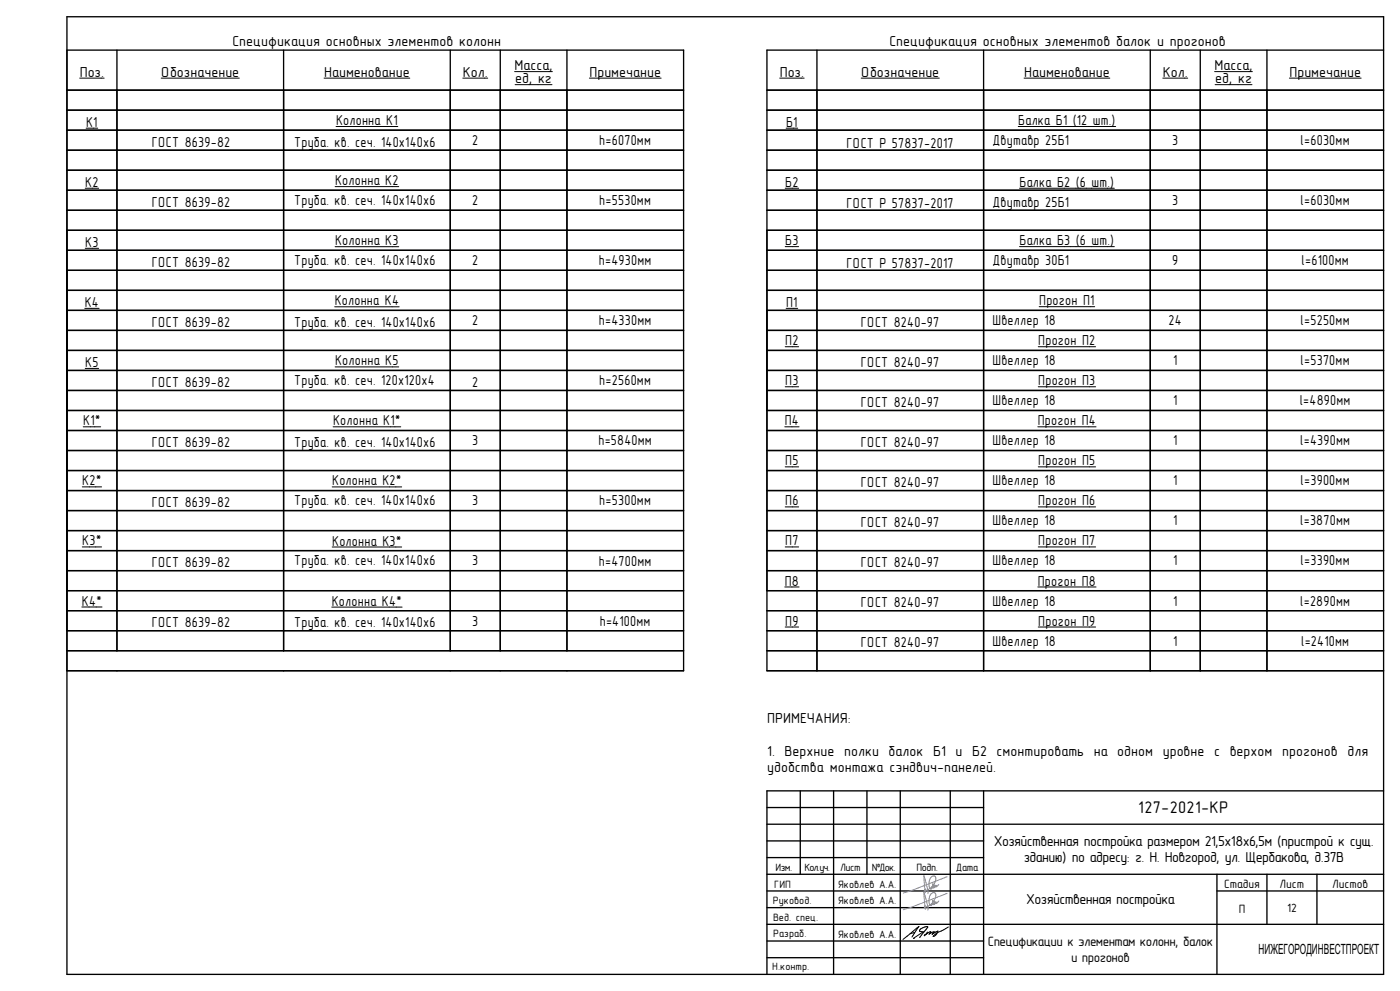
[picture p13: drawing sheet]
<svg xmlns="http://www.w3.org/2000/svg" width="420mm" height="297mm" viewBox="0 0 420 297" stroke-linecap="round" stroke-linejoin="round" font-family="sans-serif">
<defs><g id="words">
<text font-size="5.1" x="341.5" y="243.7">127-2021-КР</text>
<g font-size="4.4">
<text x="69.7" y="13.8">Спецификация основных элементов колонн</text>
<text x="266.8" y="13.8">Спецификация основных элементов балок и прогонов</text>
<text x="23.9" y="23">Поз.</text>
<text x="48.4" y="23">Обозначение</text>
<text x="97.2" y="23">Наименование</text>
<text x="138.8" y="23">Кол.</text>
<text x="154.4" y="21">Масса,</text>
<text x="176.8" y="23">Примечание</text>
<text x="233.9" y="23">Поз.</text>
<text x="258.4" y="23">Обозначение</text>
<text x="307.2" y="23">Наименование</text>
<text x="348.8" y="23">Кол.</text>
<text x="364.4" y="21">Масса,</text>
<text x="386.8" y="23">Примечание</text>
<text x="154.5" y="24.9">ед, кг</text>
<text x="364.5" y="24.9">ед, кг</text>
<text x="25.8" y="38">К1</text>
<text x="100.8" y="37.5">Колонна К1</text>
<text x="235.8" y="38">Б1</text>
<text x="305.5" y="37.5">Балка Б1 (12 шт.)</text>
<text x="45.5" y="44">ГОСТ 8639-82</text>
<text x="88.3" y="44">Труба. кв. сеч. 140х140х6</text>
<text x="141.6" y="43.5">2</text>
<text x="179.8" y="43.5">h=6070мм</text>
<text x="254" y="44.2">ГОСТ Р 57837-2017</text>
<text x="297.7" y="43.5">Двутавр 25Б1</text>
<text x="351.6" y="43.5">3</text>
<text x="390.2" y="43.5">l=6030мм</text>
<text x="25.6" y="56">К2</text>
<text x="100.5" y="55.5">Колонна К2</text>
<text x="235.6" y="56">Б2</text>
<text x="305.9" y="56">Балка Б2 (6 шт.)</text>
<text x="45.5" y="62">ГОСТ 8639-82</text>
<text x="88.3" y="61.5">Труба. кв. сеч. 140х140х6</text>
<text x="141.6" y="61.5">2</text>
<text x="179.8" y="61.5">h=5530мм</text>
<text x="254" y="62.2">ГОСТ Р 57837-2017</text>
<text x="297.7" y="62">Двутавр 25Б1</text>
<text x="351.6" y="61.5">3</text>
<text x="390.2" y="61.5">l=6030мм</text>
<text x="25.6" y="74">К3</text>
<text x="100.5" y="73.5">Колонна К3</text>
<text x="235.6" y="73.5">Б3</text>
<text x="305.9" y="73.5">Балка Б3 (6 шт.)</text>
<text x="45.5" y="80">ГОСТ 8639-82</text>
<text x="88.3" y="79.5">Труба. кв. сеч. 140х140х6</text>
<text x="141.6" y="79.5">2</text>
<text x="179.6" y="79.5">h=4930мм</text>
<text x="254" y="80.2">ГОСТ Р 57837-2017</text>
<text x="297.7" y="79.5">Двутавр 30Б1</text>
<text x="351.6" y="79.5">9</text>
<text x="390.5" y="79.5">l=6100мм</text>
<text x="25.4" y="92">К4</text>
<text x="100.4" y="91.5">Колонна К4</text>
<text x="235.8" y="92">П1</text>
<text x="311.8" y="91.5">Прогон П1</text>
<text x="45.5" y="98">ГОСТ 8639-82</text>
<text x="88.3" y="98">Труба. кв. сеч. 140х140х6</text>
<text x="141.6" y="97.5">2</text>
<text x="179.6" y="97.5">h=4330мм</text>
<text x="258.3" y="98">ГОСТ 8240-97</text>
<text x="297.7" y="97.5">Швеллер 18</text>
<text x="350.6" y="97.5">24</text>
<text x="390.2" y="97.5">l=5250мм</text>
<text x="235.6" y="103.5">П2</text>
<text x="311.5" y="103.5">Прогон П2</text>
<text x="25.6" y="110">К5</text>
<text x="100.5" y="109.5">Колонна К5</text>
<text x="258.3" y="110">ГОСТ 8240-97</text>
<text x="297.7" y="109.5">Швеллер 18</text>
<text x="351.9" y="109.5">1</text>
<text x="390.2" y="109.5">l=5370мм</text>
<text x="45.5" y="116">ГОСТ 8639-82</text>
<text x="88.3" y="115.5">Труба. кв. сеч. 120х120х4</text>
<text x="141.6" y="116">2</text>
<text x="179.8" y="115.5">h=2560мм</text>
<text x="235.6" y="115.5">П3</text>
<text x="311.5" y="115.5">Прогон П3</text>
<text x="258.3" y="122">ГОСТ 8240-97</text>
<text x="297.7" y="121.5">Швеллер 18</text>
<text x="351.9" y="121.5">1</text>
<text x="389.9" y="121.5">l=4890мм</text>
<text x="25" y="127.5">К1*</text>
<text x="99.9" y="127.5">Колонна К1*</text>
<text x="235.4" y="127.5">П4</text>
<text x="311.3" y="127.5">Прогон П4</text>
<text x="45.5" y="134">ГОСТ 8639-82</text>
<text x="88.3" y="134">Труба. кв. сеч. 140х140х6</text>
<text x="141.6" y="133.5">3</text>
<text x="179.5" y="133.5">h=5840мм</text>
<text x="258.3" y="134">ГОСТ 8240-97</text>
<text x="297.7" y="133.5">Швеллер 18</text>
<text x="351.9" y="133.5">1</text>
<text x="390.1" y="133.5">l=4390мм</text>
<text x="235.6" y="139.5">П5</text>
<text x="311.5" y="139.5">Прогон П5</text>
<text x="24.7" y="145.5">К2*</text>
<text x="99.7" y="145.5">Колонна К2*</text>
<text x="258.3" y="146">ГОСТ 8240-97</text>
<text x="297.7" y="145.5">Швеллер 18</text>
<text x="351.9" y="145.5">1</text>
<text x="390.2" y="145.5">l=3900мм</text>
<text x="45.5" y="152">ГОСТ 8639-82</text>
<text x="88.3" y="151.5">Труба. кв. сеч. 140х140х6</text>
<text x="141.6" y="151.5">3</text>
<text x="179.8" y="151.5">h=5300мм</text>
<text x="235.6" y="151.5">П6</text>
<text x="311.5" y="151.5">Прогон П6</text>
<text x="258.3" y="158">ГОСТ 8240-97</text>
<text x="297.7" y="157.5">Швеллер 18</text>
<text x="351.9" y="157.5">1</text>
<text x="390.1" y="157.5">l=3870мм</text>
<text x="24.7" y="163.5">К3*</text>
<text x="99.7" y="163.5">Колонна К3*</text>
<text x="235.6" y="163.5">П7</text>
<text x="311.5" y="163.5">Прогон П7</text>
<text x="45.5" y="170">ГОСТ 8639-82</text>
<text x="88.3" y="169.5">Труба. кв. сеч. 140х140х6</text>
<text x="141.6" y="169.5">3</text>
<text x="179.6" y="169.5">h=4700мм</text>
<text x="258.3" y="170">ГОСТ 8240-97</text>
<text x="297.7" y="169.5">Швеллер 18</text>
<text x="351.9" y="169.5">1</text>
<text x="390.2" y="169.5">l=3390мм</text>
<text x="235.4" y="175.5">П8</text>
<text x="311.3" y="175.5">Прогон П8</text>
<text x="24.6" y="181.5">К4*</text>
<text x="99.5" y="181.5">Колонна К4*</text>
<text x="258.3" y="182">ГОСТ 8240-97</text>
<text x="297.7" y="181.5">Швеллер 18</text>
<text x="351.9" y="181.5">1</text>
<text x="390.1" y="181.5">l=2890мм</text>
<text x="45.5" y="188">ГОСТ 8639-82</text>
<text x="88.3" y="188">Труба. кв. сеч. 140х140х6</text>
<text x="141.6" y="187.5">3</text>
<text x="179.9" y="187.5">h=4100мм</text>
<text x="235.6" y="187.5">П9</text>
<text x="311.5" y="187.5">Прогон П9</text>
<text x="258.3" y="194">ГОСТ 8240-97</text>
<text x="297.7" y="193.5">Швеллер 18</text>
<text x="351.9" y="193.5">1</text>
<text x="390.3" y="193.5">l=2410мм</text>
<text x="230.2" y="216.6">ПРИМЕЧАНИЯ:</text>
<text x="230.1" y="226.4">1. Верхние полки балок Б1 и Б2 смонтировать на одном уровне с верхом прогонов для</text>
<text x="230.1" y="231.3">удобства монтажа сэндвич-панелей.</text>
<text x="298.1" y="253.5">Хозяйственная постройка размером 21,5х18х6,5м (пристрой к сущ.</text>
<text x="307.1" y="258.4">зданию) по адресу: г. Н. Новгород, ул. Щербакова, д.37В</text>
<text x="307.9" y="271">Хозяйственная постройка</text>
</g>
<text font-size="4.2" x="377.6" y="286">НИЖЕГОРОДИНВЕСТПРОЕКТ</text>
<g font-size="4.1">
<text x="296.3" y="283.6">Спецификации к элементам колонн, балок</text>
<text x="321.3" y="288.2">и прогонов</text>
</g>
<g font-size="3.6">
<text x="367.3" y="266.1">Стадия</text>
<text x="383.8" y="266.1">Лист</text>
<text x="399.7" y="266.1">Листов</text>
<text x="371.7" y="273.6">П</text>
<text x="386.1" y="273.2">12</text>
</g>
<g font-size="3.2">
<text x="232.6" y="260.9">Изм.</text>
<text x="241.4" y="260.9">Кол.уч.</text>
<text x="252.1" y="260.9">Лист</text>
<text x="261.5" y="260.9">№Док.</text>
<text x="275" y="260.9">Подп.</text>
<text x="286.8" y="260.9">Дата</text>
<text x="232.3" y="266.2">ГИП</text>
<text x="251.4" y="266.2">Яковлев А.А.</text>
<text x="231.9" y="271">Руковод.</text>
<text x="251.4" y="271">Яковлев А.А.</text>
<text x="231.9" y="276.1">Вед. спец.</text>
<text x="232" y="280.9">Разраб.</text>
<text x="251.4" y="281.1">Яковлев А.А.</text>
<text x="231.7" y="290.8">Н.контр.</text>
</g>
</g></defs>
<g fill="none" stroke="#000" stroke-width=".4">
<path d="M20.1 5h395v287h-395zM20.1 15h185v186h-185M35.1 15v180M85.1 15v180M135.1 15v180M150.1 15v180M170.1 15v180M245.1 15v186M295.1 15v186M345.1 15v186M360.1 15v186M380.1 15v186"/>
<path d="M415.1 15h-185v186h185M20.1 27h185M20.1 33h185M20.1 39h185M230.1 27h185M230.1 33h185M230.1 39h185M20.1 45h185M20.1 51h185M20.1 57h185M230.1 45h185M230.1 51h185"/>
<path d="M230.1 57h185M20.1 63h185M20.1 69h185M20.1 75h185M230.1 63h185M230.1 69h185M230.1 75h185M20.1 81h185M20.1 87h185M20.1 93h185M20.1 99h185M230.1 81h185"/>
<path d="M230.1 87h185M230.1 93h185M230.1 99h185M20.1 105h185M20.1 111h185M20.1 117h185M230.1 105h185M230.1 111h185M230.1 117h185M20.1 123h185M20.1 129h185M20.1 135h185"/>
<path d="M230.1 123h185M230.1 129h185M230.1 135h185M20.1 141h185M20.1 147h185M20.1 153h185M20.1 159h185M230.1 141h185M230.1 147h185M230.1 153h185M230.1 159h185M20.1 165h185"/>
<path d="M20.1 171h185M20.1 177h185M230.1 165h185M230.1 171h185M230.1 177h185M20.1 183h185M20.1 189h185M20.1 195h185M230.1 183h185M230.1 189h185M230.1 195h185M240.1 237v25"/>
<path d="M250.1 237v55M260.1 237v25M270.1 237v55M285.1 237v55M295.1 237v55M415.1 237h-185v55M230.1 247h185M230.1 257h65M230.1 242h65M230.1 252h65M230.1 262h185M230.1 267h65"/>
<path d="M230.1 277h185M230.1 272h65M365.1 262v30M365.1 267h50M380.1 262v15M395.1 262v15M230.1 287h65M230.1 282h65"/>
</g>
<g fill="none" stroke="#000" stroke-width=".3">
<path d="M23.9 23.4h7.3M25.8 38.4h3.5M48.4 23.4h23.4M97.2 23.4h25.7M100.8 37.9h18.5M138.8 23.4h7.5M154.4 21.5h11.3M154.5 25.4h11.1M176.8 23.4h21.5M233.9 23.4h7.3M235.8 38.4h3.5M258.4 23.4h23.4"/>
<path d="M305.5 37.9h29.2M307.2 23.4h25.7M348.8 23.4h7.5M364.4 21.5h11.3M364.5 25.4h11.1M386.8 23.4h21.5M25.6 56.4h4M100.5 55.9h19.1M235.6 56.4h4M305.9 56.4h28.4M25.6 74.4h4M100.5 73.9h19.1"/>
<path d="M235.6 73.9h4M305.9 73.9h28.4M25.4 92.4h4.3M100.4 91.9h19.4M235.8 92.4h3.5M311.8 91.9h16.6M25.6 110.4h4M100.5 110h19.1M235.6 103.9h4M235.6 115.9h4M311.5 103.9h17.2M311.5 115.9h17.2"/>
<path d="M25 127.9h5.2M99.9 127.9h20.3M235.4 127.9h4.3M235.6 139.9h4M311.3 127.9h17.5M311.5 139.9h17.2M24.7 145.9h5.8M99.7 145.9h20.8M235.6 151.9h4M311.5 151.9h17.2M24.7 163.9h5.8M99.7 163.9h20.8"/>
<path d="M235.4 175.9h4.3M235.6 163.9h4M311.3 175.9h17.5M311.5 163.9h17.2M24.6 181.9h6M99.5 181.9h21.1M235.6 187.9h4M311.5 187.9h17.2M274.4 279.5l-1.3 .3M278.3 279.3l-1 1.1 1.3-.9 .6-.2-.5 .7M278.7 280l.9-.6 .7-.1-.6 .7 1.7-1-.8 1.4-.7 .2 .2-.2M284.5 277.8l-3.3 1.7-.9 .7"/>
<path d="M273.6 280.8l2.1-3.1-4.8 3.8M275.9 281l2.4-3.1a2.14 2.14 0 0 0-2.4 1.2l1.1 .1-3 2h.3"/>
</g>
<g fill="none" stroke="#5e5eff" stroke-width=".3">
<path d="M277.6 272.5l-.4-5.1 1.2 4.5v.9M277.6 267.6l-.4-5.2 1.2 4.5v.9M279.9 271.1l-.1-1.2-.5 1.5a2.64 2.64 0 0 1 .7-3.9h.4a1.92 1.92 0 0 1-.5 2.8 2.94 2.94 0 0 1-2.6 1.6l.4-.5M279.9 264.9v1.2M279.9 271.1h.1M279.9 264.9v.1M279.9 266.1h.1M279.9 265l-.6 1.4a2.64 2.64 0 0 1 .7-3.9l.4 .1a1.92 1.92 0 0 1-.5 2.7 2.94 2.94 0 0 1-2.6 1.6l.4-.5M280.3 270.3v.7l.4-.7v.3M280.3 266v-.8l-.4 .9M280.3 266h.1M280.3 270.2v.1"/>
<path d="M280.3 270.3l-.4 .8M280.7 265.4l-.4 .6M280.7 265.3v.1M280.7 270.6h.1M280.8 265.5v.1M280.9 270.4l-.1 .2M280.9 270.4h.1M280.9 265.5h-.1M280.9 265.5h.1M280.9 265.5v.1M280.9 265.6h.1M281.6 270.1l-.6 .6-.1-.3"/>
<path d="M281.6 265.1l-.6 .6-.1-.1M281.6 270.1h.1M281.6 265.1h.1M284.1 267.7l-13.1 4.9M284.1 262.8l-13.1 4.9"/>
</g>
<use href="#words"/>
</svg>
